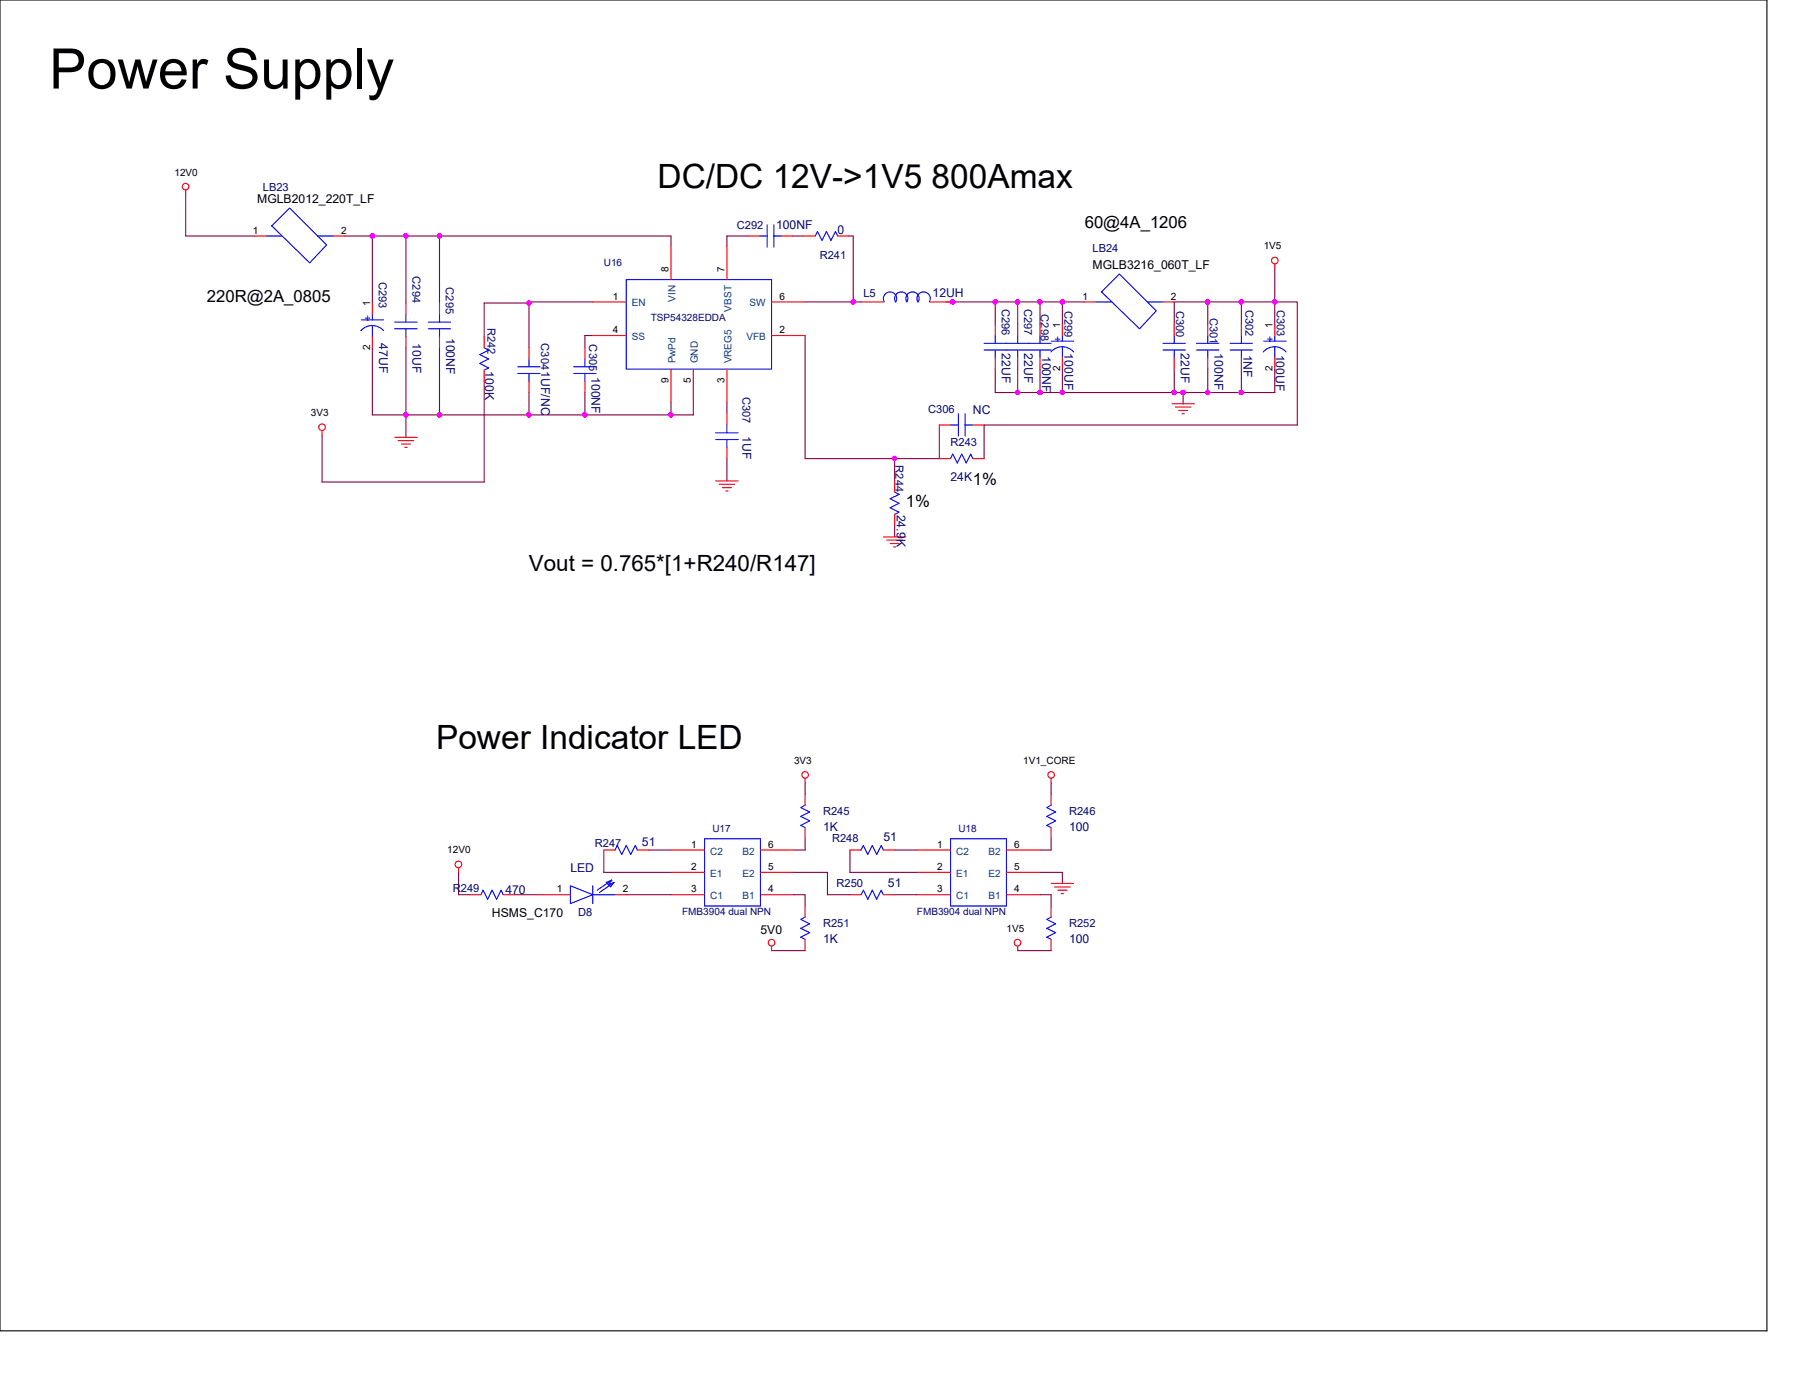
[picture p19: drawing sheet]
<svg xmlns="http://www.w3.org/2000/svg" width="279mm" height="216mm" viewBox="0 0 279 216" stroke-linecap="round" stroke-linejoin="round" font-family="sans-serif">
<defs><g id="words">
<text font-size="8.6" x="7.6" y="13.7">Power Supply</text>
<g font-size="5.2">
<text x="101.6" y="29">DC/DC 12V-&gt;1V5 800Amax</text>
<text x="67.4" y="115.7">Power Indicator LED</text>
</g>
<text font-size="3.5" x="81.7" y="88.2">Vout = 0.765*[1+R240/R147]</text>
<g font-size="2.6">
<text x="167.5" y="35.1">60@4A_1206</text>
<text x="32" y="46.7">220R@2A_0805</text>
<text x="150.3" y="74.9">1%</text>
<text x="139.9" y="78.3">1%</text>
</g>
<g font-size="1.9">
<text x="39.7" y="31.4">MGLB2012_220T_LF</text>
<text x="168.7" y="41.6">MGLB3216_060T_LF</text>
<text x="76" y="141.6">HSMS_C170</text>
<text x="117.5" y="144.2">5V0</text>
</g>
<g font-size="1.9" fill="#000080">
<text x="119.9" y="35.4">100NF</text>
<text x="129.4" y="36.1">0</text>
<text x="144" y="45.9">12UH</text>
<text x="58.5" y="53" transform="rotate(90 58.5 53)">47UF</text>
<text x="63.7" y="53" transform="rotate(90 63.7 53)">10UF</text>
<text x="68.9" y="52.2" transform="rotate(90 68.9 52.2)">100NF</text>
<text x="75" y="57.3" transform="rotate(90 75 57.3)">100K</text>
<text x="91.4" y="58.2" transform="rotate(90 91.4 58.2)">100NF</text>
<text x="154.7" y="54.6" transform="rotate(90 154.7 54.6)">22UF</text>
<text x="158.2" y="54.6" transform="rotate(90 158.2 54.6)">22UF</text>
<text x="161" y="54.9" transform="rotate(90 161 54.9)">100NF</text>
<text x="164.4" y="54.6" transform="rotate(90 164.4 54.6)">100UF</text>
<text x="182.4" y="54.6" transform="rotate(90 182.4 54.6)">22UF</text>
<text x="187.6" y="54.6" transform="rotate(90 187.6 54.6)">100NF</text>
<text x="192.1" y="54.8" transform="rotate(90 192.1 54.8)">1NF</text>
<text x="197.1" y="54.8" transform="rotate(90 197.1 54.8)">100UF</text>
<text x="150.3" y="63.9">NC</text>
<text x="114.7" y="67.4" transform="rotate(90 114.7 67.4)">1UF</text>
<text x="146.8" y="74.2">24K</text>
<text x="138.5" y="79.5" transform="rotate(90 138.5 79.5)">24.9K</text>
<text x="99.1" y="130.7">51</text>
<text x="127.1" y="128.3">1K</text>
<text x="136.4" y="129.9">51</text>
<text x="165.1" y="128.3">100</text>
<text x="88.1" y="134.7">LED</text>
<text x="137.1" y="136.9">51</text>
<text x="78.1" y="138.1">470</text>
<text x="127.1" y="145.6">1K</text>
<text x="165.1" y="145.6">100</text>
</g>
<g font-size="1.7" fill="#000080">
<text x="40.6" y="29.5">LB23</text>
<text x="113.8" y="35.4">C292</text>
<text x="126.6" y="40.1">R241</text>
<text x="168.7" y="38.9">LB24</text>
<text x="58.5" y="43.5" transform="rotate(90 58.5 43.5)">C293</text>
<text x="63.7" y="42.7" transform="rotate(90 63.7 42.7)">C294</text>
<text x="68.9" y="44.4" transform="rotate(90 68.9 44.4)">C295</text>
<text x="133.3" y="45.9">L5</text>
<text x="154.7" y="47.7" transform="rotate(90 154.7 47.7)">C296</text>
<text x="158.2" y="47.7" transform="rotate(90 158.2 47.7)">C297</text>
<text x="192.4" y="47.8" transform="rotate(90 192.4 47.8)">C302</text>
<text x="197.2" y="47.8" transform="rotate(90 197.2 47.8)">C303</text>
<text x="75.3" y="50.6" transform="rotate(90 75.3 50.6)">R242</text>
<text x="83.6" y="53" transform="rotate(90 83.6 53)">C3041UF/NC</text>
<text x="91" y="53.2" transform="rotate(90 91 53.2)">C305</text>
<text x="160.8" y="48.5" transform="rotate(90 160.8 48.5)">C298</text>
<text x="164.4" y="48" transform="rotate(90 164.4 48)">C299</text>
<text x="181.7" y="48" transform="rotate(90 181.7 48)">C300</text>
<text x="186.9" y="49" transform="rotate(90 186.9 49)">C301</text>
<text x="114.7" y="61.3" transform="rotate(90 114.7 61.3)">C307</text>
<text x="143.4" y="63.7">C306</text>
<text x="138.3" y="71.9" transform="rotate(90 138.3 71.9)">R244</text>
<text x="146.8" y="68.9">R243</text>
<text x="127.1" y="125.9">R245</text>
<text x="165.1" y="125.9">R246</text>
<text x="91.9" y="130.7">R247</text>
<text x="128.5" y="130">R248</text>
<text x="70" y="137.8">R249</text>
<text x="129.2" y="136.9">R250</text>
<text x="89.3" y="141.5">D8</text>
<text x="127.1" y="143.2">R251</text>
<text x="165.1" y="143.2">R252</text>
</g>
<g font-size="1.7" fill="#00f">
<text x="56.3" y="49.7">+</text>
<text x="162.9" y="53">+</text>
<text x="195.7" y="53">+</text>
</g>
<g font-size="1.5">
<text x="26.9" y="27.1">12V0</text>
<text x="39" y="36.1">1</text>
<text x="52.7" y="36.1">2</text>
<text x="103.3" y="42" transform="rotate(-90 103.3 42)">8</text>
<text x="111.9" y="42" transform="rotate(-90 111.9 42)">7</text>
<text x="195.2" y="38.5">1V5</text>
<text x="57.1" y="47.3" transform="rotate(-90 57.1 47.3)">1</text>
<text x="94.7" y="46.3">1</text>
<text x="120.4" y="46.3">6</text>
<text x="167.2" y="46.3">1</text>
<text x="180.8" y="46.3">2</text>
<text x="94.7" y="51.5">4</text>
<text x="120.4" y="51.5">2</text>
<text x="163.7" y="50.6" transform="rotate(-90 163.7 50.6)">1</text>
<text x="196.5" y="50.6" transform="rotate(-90 196.5 50.6)">1</text>
<text x="57.1" y="54.1" transform="rotate(-90 57.1 54.1)">2</text>
<text x="103.3" y="59.1" transform="rotate(-90 103.3 59.1)">9</text>
<text x="106.7" y="59.1" transform="rotate(-90 106.7 59.1)">5</text>
<text x="111.9" y="59.1" transform="rotate(-90 111.9 59.1)">3</text>
<text x="163.7" y="57.3" transform="rotate(-90 163.7 57.3)">2</text>
<text x="196.5" y="57.3" transform="rotate(-90 196.5 57.3)">2</text>
<text x="48" y="64.3">3V3</text>
<text x="122.6" y="118">3V3</text>
<text x="158" y="118">1V1_CORE</text>
<text x="69.1" y="131.8">12V0</text>
<text x="106.7" y="130.9">1</text>
<text x="118.7" y="130.9">6</text>
<text x="144.7" y="130.9">1</text>
<text x="156.7" y="130.9">6</text>
<text x="86" y="137.8">1</text>
<text x="96.2" y="137.8">2</text>
<text x="106.7" y="134.4">2</text>
<text x="106.7" y="137.8">3</text>
<text x="118.7" y="137.8">4</text>
<text x="118.7" y="134.4">5</text>
<text x="144.7" y="134.4">2</text>
<text x="144.7" y="137.8">3</text>
<text x="156.7" y="137.8">4</text>
<text x="156.7" y="134.4">5</text>
<text x="155.4" y="143.9">1V5</text>
</g>
<g font-size="1.5" fill="#000080">
<text x="93.3" y="41.1">U16</text>
<text x="100.5" y="49.6">TSP54328EDDA</text>
<text x="110" y="128.5">U17</text>
<text x="148" y="128.5">U18</text>
<text x="105.4" y="141.3">FMB3904 dual NPN</text>
<text x="141.6" y="141.3">FMB3904 dual NPN</text>
</g>
<g font-size="1.5" fill="#004080">
<text x="97.6" y="47.3">EN</text>
<text x="104.4" y="46.6" transform="rotate(-90 104.4 46.6)">VIN</text>
<text x="115.7" y="47.3">SW</text>
<text x="97.6" y="52.5">SS</text>
<text x="113" y="48.1" transform="rotate(-90 113 48.1)">VBST</text>
<text x="115.3" y="52.5">VFB</text>
<text x="104.4" y="56.1" transform="rotate(-90 104.4 56.1)">PwPd</text>
<text x="107.8" y="56.1" transform="rotate(-90 107.8 56.1)">GND</text>
<text x="113" y="56.1" transform="rotate(-90 113 56.1)">VREG5</text>
<text x="109.7" y="132">C2</text>
<text x="114.7" y="132">B2</text>
<text x="147.7" y="132">C2</text>
<text x="152.7" y="132">B2</text>
<text x="109.7" y="135.4">E1</text>
<text x="114.7" y="135.4">E2</text>
<text x="147.7" y="135.4">E1</text>
<text x="152.7" y="135.4">E2</text>
<text x="109.7" y="138.9">C1</text>
<text x="114.7" y="138.9">B1</text>
<text x="147.7" y="138.9">C1</text>
<text x="152.7" y="138.9">B1</text>
</g>
</g></defs>
<path d="M0 0h272.9v205.5h-272.9z" fill="none" stroke="#000" stroke-width=".17"/>
<g fill="none" stroke="#800040" stroke-width=".17">
<path d="M28.7 30.1v6.3h10.7M53.2 36.4h4.3M57.5 36.4h5.2M57.5 36.4v10.4M62.7 36.4h5.2M62.7 36.4v10.4M67.9 36.4v10.4M67.9 36.4h35.7v1.6M115.5 36.4h-3.2v1.6M122.4 36.4h1.8M131.1 36.4h.7v10.2M57.5 53.7v10.4h5.2"/>
<path d="M62.7 53.7v10.4M67.9 53.7v10.4M74.8 58.9v15.5h-25.1v-7.2M81.7 46.8h-6.9v5.2M81.7 46.8v6.9M91.5 46.6h-9.8v.2M91.5 51.8h-1.2v1.9M124.4 46.6h7.4M124.4 51.8v19h20.7v-5.2M131.8 46.6h1.2M146.1 46.6h11.1M153.7 57v3.6h3.5"/>
<path d="M153.7 46.6v3.5M157.2 46.6h3.4M157.2 57v3.6M157.2 46.6v3.5M160.6 57v3.6M164.1 57v3.6M164.1 46.6h-3.5v3.5M167.5 46.6h-3.4v3.5M181.4 57v3.6M186.5 57v3.6M186.5 46.6h5.2M186.5 50.1v-3.5h-5.1v3.5"/>
<path d="M191.7 57v3.6M191.7 46.6v3.5M191.7 46.6h5.2M196.9 57v3.6h-5.2M196.9 41.4v5.2M196.9 46.6v3.5M196.9 46.6h3.5v19h-48.4v5.2M62.7 64.1h5.2M62.7 64.1v3.4M67.9 64.1h13.8M81.7 60.6v3.5M81.7 64.1h8.6"/>
<path d="M90.3 60.6v3.5M90.3 64.1h13.3M103.6 62.2v1.9M107.1 62.2v1.9h-3.5M112.3 62.2v1.7M112.3 70.8v3.5M138.2 70.8v3.5M157.2 60.6h3.4M160.6 60.6h3.5M164.1 60.6h17.3M181.4 60.6h1.3M182.7 60.6h3.8"/>
<path d="M182.7 60.6v1.8M186.5 60.6h5.2M138.2 81.2v1.7M70.8 134.7v3.5h1.7M79.5 138.2h3.4M93.3 131.3v3.4h10.3M96.7 138.2h6.9M100.2 131.3h3.4M122.6 134.7h5.2v3.5h3.5M122.6 138.2h1.8v1.7M124.4 129.5v1.8h-1.8M124.4 120.9v1.7"/>
<path d="M131.3 131.3v3.4h10.3M138.2 138.2h3.4M138.2 131.3h3.4M160.6 138.2h1.7v1.7M160.6 134.7h3.5v1.7M162.3 129.5v1.8h-1.7M162.3 120.9v1.7M119.2 146.8h5.2M157.2 146.8h5.1"/>
</g>
<g fill="#f0f" stroke="#f0f" stroke-width=".17">
<circle cx="90.3" cy="64.1" r=".34"/>
<circle cx="103.6" cy="64.1" r=".34"/>
<circle cx="81.7" cy="64.1" r=".34"/>
<circle cx="67.9" cy="64.1" r=".34"/>
<circle cx="62.7" cy="64.1" r=".34"/>
<circle cx="160.6" cy="60.6" r=".33"/>
<circle cx="157.2" cy="60.6" r=".33"/>
<circle cx="164.1" cy="60.6" r=".33"/>
<circle cx="181.3" cy="60.6" r=".33"/>
<circle cx="182.7" cy="60.6" r=".33"/>
<circle cx="186.5" cy="60.6" r=".33"/>
<circle cx="191.7" cy="60.6" r=".33"/>
<circle cx="57.5" cy="36.4" r=".34"/>
<circle cx="62.7" cy="36.4" r=".34"/>
<circle cx="67.9" cy="36.4" r=".34"/>
<circle cx="196.9" cy="46.6" r=".34"/>
<circle cx="191.7" cy="46.6" r=".34"/>
<circle cx="164.1" cy="46.6" r=".34"/>
<circle cx="160.6" cy="46.6" r=".34"/>
<circle cx="157.2" cy="46.6" r=".34"/>
<circle cx="153.7" cy="46.6" r=".34"/>
<circle cx="147.2" cy="46.6" r=".34"/>
<circle cx="131.8" cy="46.6" r=".34"/>
<circle cx="186.5" cy="46.6" r=".34"/>
<circle cx="138.2" cy="70.8" r=".34"/>
<circle cx="81.7" cy="46.8" r=".34"/>
</g>
<g fill="none" stroke="#f00" stroke-width=".17">
<path d="M28.7 29.4v.7M39.4 36.4h1.7M51.5 36.4h1.7M103.6 38v5.2M112.3 38v5.2M115.5 36.4h1.8M120.7 36.4h1.7M124.2 36.4h1.7M129.4 36.4h1.7M57.5 46.8v1.7M57.5 52v1.7M62.7 46.8v1.7"/>
<path d="M62.7 52v1.7M67.9 46.8v1.7M67.9 52v1.7M74.8 52v1.7M74.8 57.2v1.7M81.7 53.7v1.7M81.7 58.9v1.7M90.3 53.7v1.7M90.3 58.9v1.7M91.5 46.6h5.2M91.5 51.8h5.2M103.6 57v5.2"/>
<path d="M107.1 57v5.2M112.3 57v5.2M119.2 46.6h5.2M119.2 51.8h5.2M133 46.6h3.4M143.7 46.6h3.5M153.7 50.1v1.7M153.7 55.3v1.7M157.2 50.1v1.7M157.2 55.3v1.7M160.6 50.1v1.7M160.6 55.3v1.7"/>
<path d="M164.1 50.1v1.7M164.1 55.3v1.7M167.5 46.6h1.8M179.6 46.6h1.8M181.4 50.1v1.7M181.4 55.3v1.7M186.5 50.1v1.7M186.5 55.3v1.7M191.7 50.1v1.7M191.7 55.3v1.7M196.9 40.8v.6M196.9 50.1v1.7"/>
<path d="M196.9 55.3v1.7M49.7 66.5v.7M61 67.5h3.4M61.5 68.1h2.4M62 68.6h1.4M62.5 69.1h.4M110.5 74.3h3.5M111.1 74.8h2.4M111.6 75.3h1.4M112.1 75.8h.3M112.3 63.9v1.7M112.3 69.1v1.7"/>
<path d="M138.2 74.3v1.7M138.2 79.5v1.7M145.1 65.6h1.7M145.1 70.8h1.7M150.3 65.6h1.7M150.3 70.8h1.7M181 62.4h3.5M181.5 62.9h2.4M182.1 63.4h1.3M182.6 63.9h.3M136.4 82.9h3.5M137 83.4h2.4"/>
<path d="M137.5 83.9h1.4M138 84.5h.3M70.8 134v.7M72.5 138.2h1.8M77.7 138.2h1.8M82.9 138.2h5.2M93.3 131.3h1.7M95 138.2h1.7M98.4 131.3h1.8M103.6 131.3h5.2M103.6 134.7h5.2M103.6 138.2h5.2"/>
<path d="M117.5 138.2h5.1M117.5 134.7h5.1M117.5 131.3h5.1M124.4 120.2v.7M124.4 127.8v1.7M124.4 122.6v1.8M124.4 139.9v1.7M131.3 138.2h1.7M131.3 131.3h1.7M136.4 138.2h1.8M136.4 131.3h1.8M141.6 131.3h5.2"/>
<path d="M141.6 134.7h5.2M141.6 138.2h5.2M155.4 138.2h5.2M155.4 134.7h5.2M155.4 131.3h5.2M162.3 120.2v.7M162.3 136.4h3.5M162.3 139.9v1.7M162.3 127.8v1.7M162.3 122.6v1.8M162.9 137h2.4M163.4 137.5h1.4"/>
<path d="M163.9 138h.4M119.2 146.1v.7M124.4 145.1v1.7M157.2 146.1v.7M162.3 145.1v1.7"/>
<circle cx="28.7" cy="28.8" r=".51"/>
<circle cx="196.9" cy="40.2" r=".51"/>
<circle cx="49.7" cy="66" r=".51"/>
<circle cx="124.4" cy="119.7" r=".51"/>
<circle cx="162.3" cy="119.7" r=".51"/>
<circle cx="70.8" cy="133.5" r=".51"/>
<circle cx="119.2" cy="145.6" r=".51"/>
<circle cx="157.2" cy="145.6" r=".51"/>
</g>
<g fill="none" stroke="#00f" stroke-width=".17">
<path d="M41.1 36.4h2.4M42 34.9l2.7-2.8 5.7 5.7-2.6 2.8zM49 36.4h2.5M117.3 36.4h1.2M118.5 34.7v3.5M119.5 36.4h1.2M119.5 34.7v3.5M125.9 36.4h.1M129.4 36.4l-.4-.6-.7 1.3-.7-1.3-.6 1.3-.7-1.3-.4 .6M129.4 36.4h.1M55.7 51.1a2.32 2.32 0 0 1 3.5 0M55.8 49.4h3.4"/>
<path d="M57.5 48.5v.9M57.5 50.3v1.7M61 50.8h3.4M61 49.7h3.4M62.7 50.8v1.2M62.7 48.5v1.2M66.1 50.8h3.5M66.1 49.7h3.5M67.9 50.8v1.2M67.9 48.5v1.2M74.8 57.2h.1M74.8 53.7h.1"/>
<path d="M74.8 53.7l.7 .4-1.4 .7 1.4 .6-1.4 .7 1.4 .7-.7 .4M80 57.7h3.4M80 56.6h3.4M81.7 57.7v1.2M81.7 55.4v1.2M88.6 57.7h3.5M88.6 56.6h3.5M90.3 57.7v1.2M90.3 55.4v1.2M96.7 43.2h22.5v13.8h-22.5zM136.6 46.6a1.03 1.03 0 0 1 .9-1.5 1.03 1.03 0 0 1 .8 1.5M136.6 46.6h.1"/>
<path d="M138.3 46.6a1.03 1.03 0 0 1 .9-1.5 1.03 1.03 0 0 1 .9 1.5M140 46.6a1.03 1.03 0 0 1 .9-1.5 1.03 1.03 0 0 1 .9 1.5M141.8 46.6a1.03 1.03 0 0 1 .8-1.5 1.03 1.03 0 0 1 .9 1.5M143.5 46.6h.1M152 54.1h10.3M152 53h10.3M153.7 54.1v1.2M153.7 51.8v1.2M157.2 54.1v1.2M157.2 51.8v1.2M160.6 54.1v1.2M160.6 51.8v1.2"/>
<path d="M162.3 54.4a2.32 2.32 0 0 1 3.5 0M162.3 52.7h3.5M164.1 51.8v.9M164.1 53.6v1.7M169.3 46.6h2.4M172.9 42.3l5.7 5.7-2.6 2.8-5.9-5.7zM177.2 46.6h2.4M179.6 54.1h3.5M179.6 53h3.5M181.4 54.1v1.2M181.4 51.8v1.2M184.8 54.1h3.5"/>
<path d="M184.8 53h3.5M186.5 54.1v1.2M186.5 51.8v1.2M190 54.1h3.4M190 53h3.4M191.7 54.1v1.2M191.7 51.8v1.2M195.1 54.4a2.32 2.32 0 0 1 3.5 0M195.2 52.7h3.4M196.9 51.8v.9M196.9 53.6v1.7M110.5 67.9h3.5"/>
<path d="M110.5 66.8h3.5M112.3 67.9v1.2M112.3 65.6v1.2M138.2 79.5h.1M138.2 76h.1M138.2 76l.7 .3-1.4 .7 1.4 .7-1.4 .7 1.4 .7-.7 .4M146.8 65.6h1.2M146.8 70.8h.1M148 63.9v3.5M149.1 65.6h1.2M149.1 63.9v3.5M150.3 70.8h.1"/>
<path d="M150.3 70.8l-.4-.7-.7 1.4-.7-1.4-.7 1.4-.6-1.4-.4 .7M74.3 138.2h.1M74.3 138.2l.3-.7 .7 1.4 .7-1.4 .7 1.4 .7-1.4 .3 .7M77.7 138.2h.1M88.1 136.8l3.4 1.4-3.4 1.4zM88.1 138.2h.1M91.5 138.2h3.5M91.5 136.8v2.8M93.6 136.3l.9-.4-.5 .7zM94 136.6l.8-.3-.5 .7zM94.5 135.9l-2.3 1.6M94.8 136.3l-2.2 1.5"/>
<path d="M95 131.3h.1M95 131.3l.3-.7 .7 1.4 .7-1.4 .7 1.4 .7-1.4 .3 .7M98.4 131.3h.1M108.8 129.5h8.7v10.4h-8.7zM124.4 124.4h.1M124.4 127.8h.1M124.4 124.4l-.7 .3 1.4 .7-1.4 .7 1.4 .7-1.4 .7 .7 .3M133 138.2h.1M133 131.3h.1M133 138.2l.4-.7 .6 1.4 .7-1.4 .7 1.4 .7-1.4 .3 .7M133 131.3l.4-.7 .6 1.4 .7-1.4 .7 1.4 .7-1.4 .3 .7M136.4 138.2h.1"/>
<path d="M136.4 131.3h.1M146.8 129.5h8.6v10.4h-8.6zM162.3 124.4h.1M162.3 127.8h.1M162.3 124.4l-.6 .3 1.3 .7-1.3 .7 1.3 .7-1.3 .7 .6 .3M124.4 141.6h.1M124.4 145.1h.1M124.4 141.6l-.7 .4 1.4 .7-1.4 .7 1.4 .6-1.4 .7 .7 .4M162.3 141.6h.1M162.3 145.1h.1M162.3 141.6l-.6 .4 1.3 .7-1.3 .7 1.3 .6-1.3 .7 .6 .4"/>
</g>
<use href="#words"/>
</svg>
